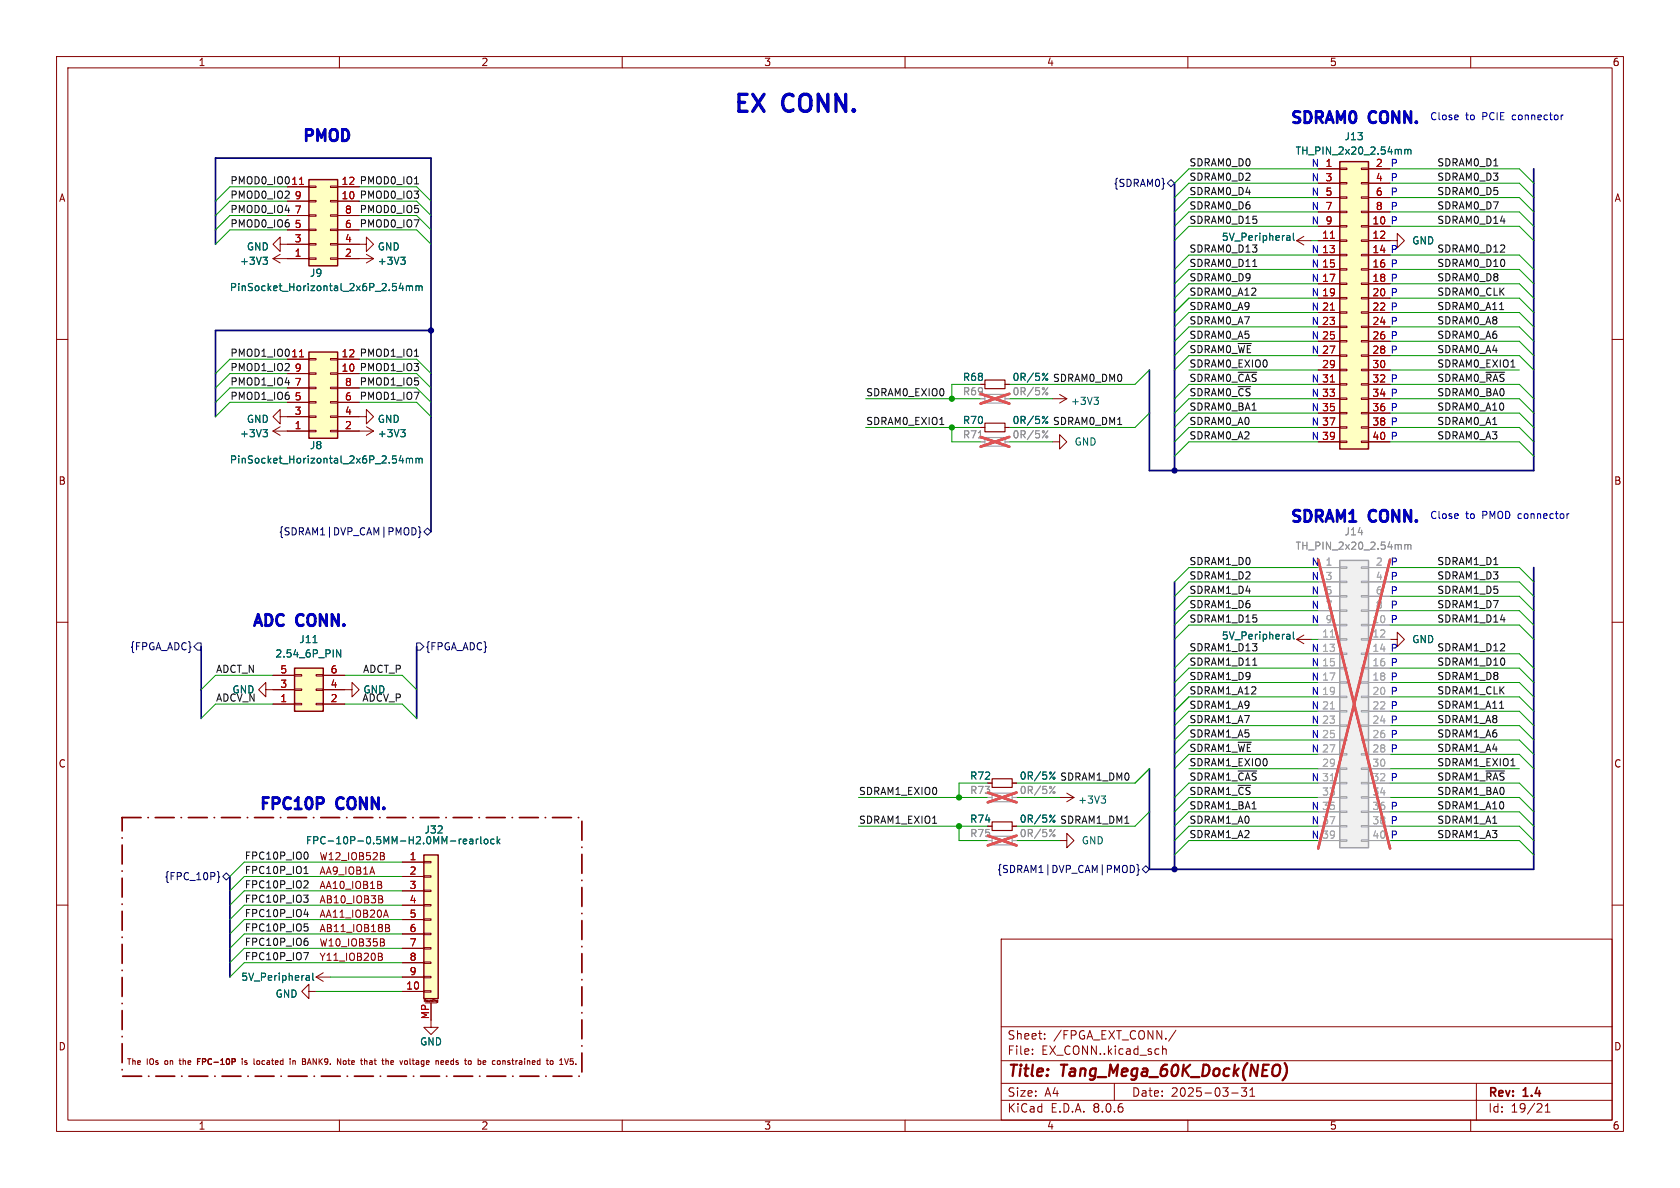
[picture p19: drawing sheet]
<svg xmlns="http://www.w3.org/2000/svg" width="297mm" height="210mm" viewBox="0 0 297 210" stroke-linecap="round" stroke-linejoin="round" font-family="sans-serif">
<defs><g id="words">
<g font-size="4.2" fill="#0000c2">
<text x="129.5" y="20.1">EX</text>
<text x="138.6" y="20.1">CONN.</text>
</g>
<g font-size="2.8" fill="#0000c2">
<text x="228" y="22">SDRAM0</text>
<text x="242.4" y="22">CONN.</text>
<text x="53.3" y="25.2">PMOD</text>
<text x="228" y="92.5">SDRAM1</text>
<text x="242.4" y="92.5">CONN.</text>
<text x="44.4" y="110.9">ADC</text>
<text x="52.8" y="110.9">CONN.</text>
<text x="45.7" y="143.3">FPC10P</text>
<text x="59.9" y="143.3">CONN.</text>
</g>
<g font-size="2.8" fill="#840000">
<text x="178" y="190.9">Title:</text>
<text x="187.7" y="190.9">Tang_Mega_60K_Dock(NEO)</text>
</g>
<g font-size="2.1" fill="#840000">
<text x="178" y="184">Sheet:</text>
<text x="186.2" y="184">/FPGA_EXT_CONN./</text>
<text x="178" y="186.7">File:</text>
<text x="184.1" y="186.7">EX_CONN..kicad_sch</text>
<text x="178" y="196.9">KiCad</text>
<text x="178" y="194.1">Size:</text>
<text x="184.7" y="194.1">A4</text>
<text x="185.7" y="196.9">E.D.A.</text>
<text x="193.3" y="196.9">8.0.6</text>
<text x="200" y="194.1">Date:</text>
<text x="207" y="194.1">2025-03-31</text>
<text x="263" y="194.3">Rev:</text>
<text x="263" y="196.9">Id:</text>
<text x="267.1" y="196.9">19/21</text>
<text x="269.4" y="194.3">1.4</text>
</g>
<g font-size="1.8" fill="#840000">
<text x="35" y="11.9">1</text>
<text x="85" y="11.9">2</text>
<text x="135" y="11.9">3</text>
<text x="185" y="11.9">4</text>
<text x="235" y="11.9">5</text>
<text x="285" y="11.9">6</text>
<text x="10.3" y="35.9">A</text>
<text x="285.3" y="35.9">A</text>
<text x="10.3" y="85.9">B</text>
<text x="285.3" y="85.9">B</text>
<text x="10.3" y="135.9">C</text>
<text x="285.3" y="135.9">C</text>
<text x="56.4" y="154.7">AA9_IOB1A</text>
<text x="56.4" y="152.2">W12_IOB52B</text>
<text x="56.4" y="157.2">AA10_IOB1B</text>
<text x="56.4" y="159.8">AB10_IOB3B</text>
<text x="56.4" y="164.9">AB11_IOB18B</text>
<text x="56.4" y="167.4">W10_IOB35B</text>
<text x="56.4" y="162.3">AA11_IOB20A</text>
<text x="56.4" y="169.9">Y11_IOB20B</text>
<text x="10.3" y="185.9">D</text>
<text x="285.3" y="185.9">D</text>
<text x="35" y="199.9">1</text>
<text x="85" y="199.9">2</text>
<text x="135" y="199.9">3</text>
<text x="185" y="199.9">4</text>
<text x="235" y="199.9">5</text>
<text x="285" y="199.9">6</text>
</g>
<g font-size="1.8" fill="#0000c2">
<text x="252.7" y="21.3">Close</text>
<text x="259.1" y="21.3">to</text>
<text x="262.1" y="21.3">PCIE</text>
<text x="267.6" y="21.3">connector</text>
<text x="231.8" y="29.6">N 1</text>
<text x="245.7" y="29.6">P</text>
<text x="231.8" y="32.1">N 3</text>
<text x="231.8" y="34.7">N 5</text>
<text x="245.7" y="34.7">P</text>
<text x="245.7" y="32.1">P</text>
<text x="231.8" y="37.2">N 7</text>
<text x="231.8" y="39.8">N 9</text>
<text x="245.7" y="37.2">P</text>
<text x="245.7" y="39.8">P</text>
<text x="231.8" y="44.8">N 13</text>
<text x="231.8" y="47.4">N 15</text>
<text x="245.7" y="47.4">P</text>
<text x="245.7" y="44.8">P</text>
<text x="231.8" y="52.5">N 19</text>
<text x="231.8" y="49.9">N 17</text>
<text x="245.7" y="52.5">P</text>
<text x="245.7" y="49.9">P</text>
<text x="231.8" y="57.5">N 23</text>
<text x="231.8" y="55">N 21</text>
<text x="245.7" y="55">P</text>
<text x="245.7" y="57.5">P</text>
<text x="231.8" y="62.6">N 27</text>
<text x="231.8" y="60.1">N 25</text>
<text x="245.7" y="62.6">P</text>
<text x="245.7" y="60.1">P</text>
<text x="231.8" y="67.7">N 31</text>
<text x="231.8" y="70.2">N 33</text>
<text x="245.7" y="70.2">P</text>
<text x="245.7" y="67.7">P</text>
<text x="231.8" y="77.9">N 39</text>
<text x="231.8" y="75.3">N 37</text>
<text x="231.8" y="72.8">N 35</text>
<text x="245.7" y="75.3">P</text>
<text x="245.7" y="77.9">P</text>
<text x="245.7" y="72.8">P</text>
<text x="252.7" y="91.8">Close</text>
<text x="259.1" y="91.8">to</text>
<text x="262.1" y="91.8">PMOD connector</text>
<text x="231.8" y="100.1">N 1</text>
<text x="245.7" y="100.1">P</text>
<text x="231.8" y="107.7">N 7</text>
<text x="231.8" y="102.6">N 3</text>
<text x="231.8" y="105.2">N 5</text>
<text x="245.7" y="107.7">P</text>
<text x="245.7" y="105.2">P</text>
<text x="245.7" y="102.6">P</text>
<text x="231.8" y="110.2">N 9</text>
<text x="245.7" y="110.2">P</text>
<text x="231.8" y="117.9">N 15</text>
<text x="231.8" y="115.3">N 13</text>
<text x="245.7" y="117.9">P</text>
<text x="245.7" y="115.3">P</text>
<text x="231.8" y="125.5">N 21</text>
<text x="231.8" y="120.4">N 17</text>
<text x="231.8" y="122.9">N 19</text>
<text x="245.7" y="125.5">P</text>
<text x="245.7" y="120.4">P</text>
<text x="245.7" y="122.9">P</text>
<text x="231.8" y="128">N 23</text>
<text x="231.8" y="130.6">N 25</text>
<text x="245.7" y="128">P</text>
<text x="245.7" y="130.6">P</text>
<text x="231.8" y="133.1">N 27</text>
<text x="245.7" y="133.1">P</text>
<text x="231.8" y="143.3">N 35</text>
<text x="231.8" y="138.2">N 31</text>
<text x="245.7" y="138.2">P</text>
<text x="245.7" y="143.3">P</text>
<text x="231.8" y="145.8">N 37</text>
<text x="231.8" y="148.3">N 39</text>
<text x="245.7" y="148.3">P</text>
<text x="245.7" y="145.8">P</text>
</g>
<g font-size="1.8" fill="#0f0f0f">
<text x="210.2" y="29.5">SDRAM0_D0</text>
<text x="254" y="29.5">SDRAM0_D1</text>
<text x="40.6" y="35.2">PMOD0_IO2</text>
<text x="40.6" y="32.7">PMOD0_IO0</text>
<text x="63.5" y="35.2">PMOD0_IO3</text>
<text x="63.5" y="32.7">PMOD0_IO1</text>
<text x="210.2" y="32">SDRAM0_D2</text>
<text x="210.2" y="34.6">SDRAM0_D4</text>
<text x="254" y="34.6">SDRAM0_D5</text>
<text x="254" y="32">SDRAM0_D3</text>
<text x="40.6" y="40.3">PMOD0_IO6</text>
<text x="40.6" y="37.8">PMOD0_IO4</text>
<text x="63.5" y="40.3">PMOD0_IO7</text>
<text x="63.5" y="37.8">PMOD0_IO5</text>
<text x="210.2" y="39.7">SDRAM0_D15</text>
<text x="210.2" y="37.1">SDRAM0_D6</text>
<text x="254" y="39.7">SDRAM0_D14</text>
<text x="254" y="37.1">SDRAM0_D7</text>
<text x="210.2" y="44.7">SDRAM0_D13</text>
<text x="210.2" y="47.3">SDRAM0_D11</text>
<text x="254" y="47.3">SDRAM0_D10</text>
<text x="254" y="44.7">SDRAM0_D12</text>
<text x="210.2" y="52.4">SDRAM0_A12</text>
<text x="210.2" y="49.8">SDRAM0_D9</text>
<text x="254" y="49.8">SDRAM0_D8</text>
<text x="254" y="52.4">SDRAM0_CLK</text>
<text x="210.2" y="60">SDRAM0_A5</text>
<text x="210.2" y="54.9">SDRAM0_A9</text>
<text x="210.2" y="57.4">SDRAM0_A7</text>
<text x="254" y="57.4">SDRAM0_A8</text>
<text x="254" y="54.9">SDRAM0_A11</text>
<text x="254" y="60">SDRAM0_A6</text>
<text x="40.6" y="63.2">PMOD1_IO0</text>
<text x="40.6" y="65.7">PMOD1_IO2</text>
<text x="63.5" y="65.7">PMOD1_IO3</text>
<text x="63.5" y="63.2">PMOD1_IO1</text>
<text x="210.2" y="62.5">SDRAM0_~{WE}</text>
<text x="210.2" y="65.1">SDRAM0_EXIO0</text>
<text x="254" y="62.5">SDRAM0_A4</text>
<text x="254" y="65.1">SDRAM0_EXIO1</text>
<text x="40.6" y="70.8">PMOD1_IO6</text>
<text x="40.6" y="68.2">PMOD1_IO4</text>
<text x="63.5" y="70.8">PMOD1_IO7</text>
<text x="63.5" y="68.2">PMOD1_IO5</text>
<text x="153" y="70.1">SDRAM0_EXIO0</text>
<text x="186.1" y="67.6">SDRAM0_DM0</text>
<text x="210.2" y="67.6">SDRAM0_~{CAS}</text>
<text x="210.2" y="70.1">SDRAM0_~{CS}</text>
<text x="254" y="67.6">SDRAM0_~{RAS}</text>
<text x="254" y="70.1">SDRAM0_BA0</text>
<text x="153" y="75.2">SDRAM0_EXIO1</text>
<text x="186.1" y="75.2">SDRAM0_DM1</text>
<text x="210.2" y="75.2">SDRAM0_A0</text>
<text x="210.2" y="77.8">SDRAM0_A2</text>
<text x="210.2" y="72.7">SDRAM0_BA1</text>
<text x="254" y="75.2">SDRAM0_A1</text>
<text x="254" y="77.8">SDRAM0_A3</text>
<text x="254" y="72.7">SDRAM0_A10</text>
<text x="210.2" y="100">SDRAM1_D0</text>
<text x="254" y="100">SDRAM1_D1</text>
<text x="210.2" y="107.6">SDRAM1_D6</text>
<text x="210.2" y="102.5">SDRAM1_D2</text>
<text x="210.2" y="105.1">SDRAM1_D4</text>
<text x="254" y="102.5">SDRAM1_D3</text>
<text x="254" y="107.6">SDRAM1_D7</text>
<text x="254" y="105.1">SDRAM1_D5</text>
<text x="210.2" y="110.1">SDRAM1_D15</text>
<text x="254" y="110.1">SDRAM1_D14</text>
<text x="38.1" y="119">ADCT_N</text>
<text x="64.1" y="119">ADCT_P</text>
<text x="210.2" y="117.8">SDRAM1_D11</text>
<text x="210.2" y="115.2">SDRAM1_D13</text>
<text x="254" y="117.8">SDRAM1_D10</text>
<text x="254" y="115.2">SDRAM1_D12</text>
<text x="38.1" y="124.1">ADCV_N</text>
<text x="64" y="124.1">ADCV_P</text>
<text x="210.2" y="125.4">SDRAM1_A9</text>
<text x="210.2" y="120.3">SDRAM1_D9</text>
<text x="210.2" y="122.8">SDRAM1_A12</text>
<text x="254" y="120.3">SDRAM1_D8</text>
<text x="254" y="122.8">SDRAM1_CLK</text>
<text x="254" y="125.4">SDRAM1_A11</text>
<text x="210.2" y="127.9">SDRAM1_A7</text>
<text x="210.2" y="130.5">SDRAM1_A5</text>
<text x="254" y="130.5">SDRAM1_A6</text>
<text x="254" y="127.9">SDRAM1_A8</text>
<text x="210.2" y="133">SDRAM1_~{WE}</text>
<text x="210.2" y="135.5">SDRAM1_EXIO0</text>
<text x="254" y="133">SDRAM1_A4</text>
<text x="254" y="135.5">SDRAM1_EXIO1</text>
<text x="151.8" y="140.6">SDRAM1_EXIO0</text>
<text x="187.3" y="138.1">SDRAM1_DM0</text>
<text x="210.2" y="143.2">SDRAM1_BA1</text>
<text x="210.2" y="140.6">SDRAM1_~{CS}</text>
<text x="210.2" y="138.1">SDRAM1_~{CAS}</text>
<text x="254" y="140.6">SDRAM1_BA0</text>
<text x="254" y="138.1">SDRAM1_~{RAS}</text>
<text x="254" y="143.2">SDRAM1_A10</text>
<text x="151.8" y="145.7">SDRAM1_EXIO1</text>
<text x="187.3" y="145.7">SDRAM1_DM1</text>
<text x="210.2" y="145.7">SDRAM1_A0</text>
<text x="210.2" y="148.2">SDRAM1_A2</text>
<text x="254" y="148.2">SDRAM1_A3</text>
<text x="254" y="145.7">SDRAM1_A1</text>
<text x="43.2" y="154.6">FPC10P_IO1</text>
<text x="43.2" y="152.1">FPC10P_IO0</text>
<text x="43.2" y="159.7">FPC10P_IO3</text>
<text x="43.2" y="157.1">FPC10P_IO2</text>
<text x="43.2" y="162.2">FPC10P_IO4</text>
<text x="43.2" y="167.3">FPC10P_IO6</text>
<text x="43.2" y="164.8">FPC10P_IO5</text>
<text x="43.2" y="169.8">FPC10P_IO7</text>
</g>
<g font-size="1.8" fill="#006464">
<text x="229" y="27.5">TH_PIN_2x20_2.54mm</text>
<text x="237.6" y="25">J13</text>
<text x="42.3" y="47">+3V3</text>
<text x="43.5" y="44.5">GND</text>
<text x="66.7" y="44.5">GND</text>
<text x="66.7" y="47">+3V3</text>
<text x="215.9" y="42.8">5V_Peripheral</text>
<text x="249.6" y="43.4">GND</text>
<text x="40.5" y="51.7">PinSocket_Horizontal_2x6P_2.54mm</text>
<text x="54.7" y="49.1">J9</text>
<text x="170.1" y="67.5">R68</text>
<text x="178.9" y="67.5">0R/5%</text>
<text x="189.2" y="71.8">+3V3</text>
<text x="42.3" y="77.5">+3V3</text>
<text x="43.5" y="75">GND</text>
<text x="66.7" y="75">GND</text>
<text x="66.7" y="77.5">+3V3</text>
<text x="170.1" y="75.2">R70</text>
<text x="178.9" y="75.2">0R/5%</text>
<text x="40.5" y="82.1">PinSocket_Horizontal_2x6P_2.54mm</text>
<text x="54.7" y="79.6">J8</text>
<text x="189.9" y="79">GND</text>
<text x="52.8" y="113.9">J11</text>
<text x="215.9" y="113.3">5V_Peripheral</text>
<text x="249.6" y="113.9">GND</text>
<text x="48.6" y="116.4">2.54_6P_PIN</text>
<text x="41" y="122.8">GND</text>
<text x="64.1" y="122.8">GND</text>
<text x="171.4" y="138">R72</text>
<text x="180.2" y="138">0R/5%</text>
<text x="190.5" y="142.3">+3V3</text>
<text x="54" y="149.5">FPC-10P-0.5MM-H2.0MM-rearlock</text>
<text x="74.9" y="147.5">J32</text>
<text x="171.4" y="145.6">R74</text>
<text x="180.2" y="145.6">0R/5%</text>
<text x="191.1" y="149.5">GND</text>
<text x="42.6" y="173.6">5V_Peripheral</text>
<text x="48.6" y="176.6">GND</text>
<text x="74.2" y="185">GND</text>
</g>
<g font-size="1.8" fill="#a90000">
<text x="234.2" y="29.6">1</text>
<text x="243.1" y="29.6">2</text>
<text x="51.4" y="32.8">11</text>
<text x="52" y="35.3">9</text>
<text x="60.3" y="35.3">10</text>
<text x="60.3" y="32.8">12</text>
<text x="234.2" y="32.1">3</text>
<text x="234.2" y="34.7">5</text>
<text x="243.1" y="32.1">4</text>
<text x="243.1" y="34.7">6</text>
<text x="52" y="40.4">5</text>
<text x="52" y="37.8">7</text>
<text x="60.9" y="40.4">6</text>
<text x="60.9" y="37.8">8</text>
<text x="234.2" y="37.2">7</text>
<text x="234.2" y="39.8">9</text>
<text x="242.5" y="39.8">10</text>
<text x="243.1" y="37.2">8</text>
<text x="52" y="45.5">1</text>
<text x="52" y="42.9">3</text>
<text x="60.9" y="45.5">2</text>
<text x="60.9" y="42.9">4</text>
<text x="233.6" y="42.3">11</text>
<text x="233.6" y="44.8">13</text>
<text x="233.6" y="47.4">15</text>
<text x="242.5" y="42.3">12</text>
<text x="242.5" y="44.8">14</text>
<text x="242.5" y="47.4">16</text>
<text x="233.6" y="49.9">17</text>
<text x="233.6" y="52.5">19</text>
<text x="242.5" y="49.9">18</text>
<text x="242.5" y="52.5">20</text>
<text x="233.6" y="55">21</text>
<text x="233.6" y="57.5">23</text>
<text x="242.5" y="55">22</text>
<text x="242.5" y="57.5">24</text>
<text x="51.4" y="63.2">11</text>
<text x="52" y="65.8">9</text>
<text x="60.3" y="65.8">10</text>
<text x="60.3" y="63.2">12</text>
<text x="233.6" y="65.2">29</text>
<text x="233.6" y="60.1">25</text>
<text x="233.6" y="62.6">27</text>
<text x="242.5" y="60.1">26</text>
<text x="242.5" y="62.6">28</text>
<text x="242.5" y="65.2">30</text>
<text x="52" y="70.9">5</text>
<text x="52" y="68.3">7</text>
<text x="60.9" y="70.9">6</text>
<text x="60.9" y="68.3">8</text>
<text x="233.6" y="67.7">31</text>
<text x="233.6" y="70.2">33</text>
<text x="242.5" y="67.7">32</text>
<text x="242.5" y="70.2">34</text>
<text x="52" y="75.9">1</text>
<text x="52" y="73.4">3</text>
<text x="60.9" y="75.9">2</text>
<text x="60.9" y="73.4">4</text>
<text x="233.6" y="72.8">35</text>
<text x="233.6" y="75.3">37</text>
<text x="233.6" y="77.9">39</text>
<text x="242.5" y="72.8">36</text>
<text x="242.5" y="75.3">38</text>
<text x="242.5" y="77.9">40</text>
<text x="49.5" y="119.1">5</text>
<text x="58.3" y="119.1">6</text>
<text x="49.5" y="124.2">1</text>
<text x="49.5" y="121.7">3</text>
<text x="58.3" y="124.2">2</text>
<text x="58.3" y="121.7">4</text>
<text x="72.3" y="152.1">1</text>
<text x="72.3" y="154.7">2</text>
<text x="72.3" y="157.2">3</text>
<text x="72.3" y="159.8">4</text>
<text x="72.3" y="162.3">5</text>
<text x="72.3" y="164.8">6</text>
<text x="72.3" y="167.4">7</text>
<text x="72.3" y="169.9">8</text>
<text x="72.3" y="172.5">9</text>
<text x="71.7" y="175">10</text>
<text x="75.9" y="180.3" transform="rotate(-90 75.9 180.3)">MP</text>
</g>
<g font-size="1.8" fill="#000084">
<text x="196.8" y="33.2">{SDRAM0}</text>
<text x="49.2" y="94.8">{SDRAM1|DVP_CAM|PMOD}</text>
<text x="22.9" y="115.2">{FPGA_ADC}</text>
<text x="75.1" y="115.2">{FPGA_ADC}</text>
<text x="29" y="155.8">{FPC_10P}</text>
<text x="176.2" y="154.5">{SDRAM1|DVP_CAM|PMOD}</text>
</g>
<g font-size="1.8" fill="#989898">
<text x="170.1" y="70.1">R69</text>
<text x="178.9" y="70.1">0R/5%</text>
<text x="170.1" y="77.7">R71</text>
<text x="178.9" y="77.7">0R/5%</text>
<text x="237.6" y="94.8">J14</text>
<text x="229" y="97.4">TH_PIN_2x20_2.54mm</text>
<text x="171.4" y="140.6">R73</text>
<text x="180.2" y="140.6">0R/5%</text>
<text x="171.4" y="148.2">R75</text>
<text x="180.2" y="148.2">0R/5%</text>
</g>
<g font-size="1.8" fill="#aaa">
<text x="234.2" y="100.1">1</text>
<text x="243.1" y="100.1">2</text>
<text x="234.2" y="102.6">3</text>
<text x="234.2" y="105.2">5</text>
<text x="234.2" y="107.7">7</text>
<text x="243.1" y="102.6">4</text>
<text x="243.1" y="105.2">6</text>
<text x="243.1" y="107.7">8</text>
<text x="233.6" y="112.8">11</text>
<text x="234.2" y="110.2">9</text>
<text x="242.5" y="110.2">10</text>
<text x="242.5" y="112.8">12</text>
<text x="233.6" y="115.3">13</text>
<text x="233.6" y="117.9">15</text>
<text x="242.5" y="115.3">14</text>
<text x="242.5" y="117.9">16</text>
<text x="233.6" y="120.4">17</text>
<text x="233.6" y="122.9">19</text>
<text x="233.6" y="125.5">21</text>
<text x="242.5" y="120.4">18</text>
<text x="242.5" y="122.9">20</text>
<text x="242.5" y="125.5">22</text>
<text x="233.6" y="128">23</text>
<text x="233.6" y="130.6">25</text>
<text x="242.5" y="128">24</text>
<text x="242.5" y="130.6">26</text>
<text x="233.6" y="135.6">29</text>
<text x="233.6" y="133.1">27</text>
<text x="242.5" y="133.1">28</text>
<text x="242.5" y="135.6">30</text>
<text x="233.6" y="140.7">33</text>
<text x="233.6" y="138.2">31</text>
<text x="233.6" y="143.3">35</text>
<text x="242.5" y="138.2">32</text>
<text x="242.5" y="140.7">34</text>
<text x="242.5" y="143.3">36</text>
<text x="233.6" y="145.8">37</text>
<text x="233.6" y="148.3">39</text>
<text x="242.5" y="145.8">38</text>
<text x="242.5" y="148.3">40</text>
</g>
<g font-size="1.4" fill="#840000">
<text x="22.4" y="188.4">The</text>
<text x="25.9" y="188.4">IOs</text>
<text x="29.3" y="188.4">on</text>
<text x="32.2" y="188.4">the FPC-10P</text>
<text x="43.7" y="188.4">is</text>
<text x="46.1" y="188.4">located</text>
<text x="52.7" y="188.4">in</text>
<text x="55.2" y="188.4">BANK9.</text>
<text x="61.6" y="188.4">Note</text>
<text x="66.1" y="188.4">that</text>
<text x="70.1" y="188.4">the</text>
<text x="73.5" y="188.4">voltage</text>
<text x="80" y="188.4">needs</text>
<text x="85.5" y="188.4">to</text>
<text x="88" y="188.4">be</text>
<text x="90.8" y="188.4">constrained</text>
<text x="100.7" y="188.4">to</text>
</g>
<text font-size=".5" fill="#840000" x="74.7" y="177.3">Mounting</text>
</g></defs>
<g fill="none" stroke="#840000" stroke-width=".18">
<path d="M10 10h277v190h-277zM12 12h273v186h-273zM60 10v2M110 10v2M160 10v2M210 10v2M260 10v2M10 60h2M48.3 45.7h2.5M48.3 45.7l1.2 .8M49.5 45l-1.2 .7M63.5 43.2h1.3v1.3l1.2-1.3-1.2-1.3v1.3"/>
<path d="M285 60h2M10 110h2M245.7 113h1.3v1.3l1.3-1.3-1.3-1.2v1.2M285 110h2M10 160h2M285 160h2M177 166h108v32h-108zM60 198v2M110 198v2M160 198v2M177 194.5h108M177 191.5h108"/>
<path d="M177 187.5h108M177 181.5h108M182.5 186.3v.1M182.5 185.5v.1M184.7 183.6v.1M184.7 182.8v.1M197 191.5v3M205.5 184.9v1.5M205.5 185.5l.2-.1 .4 .1 .1 .9M207.9 182.1l-1.3 2M210 198v2M217.7 193.2h1.2"/>
<path d="M220.4 192.3l-.5 .6 .4 .1v.7l-.2 .1h-.4l-.2-.1M221 193.8h.8M221 192.7l.4-.4v1.5M260 198v2M261 191.5v6.5M273.2 196.6h.8M273.2 195.5l.4-.4v1.5"/>
</g>
<path d="M227.1 187.9a2.33 2.33 0 0 1-.3 3" fill="none" stroke="#840000" stroke-width=".4"/>
<path d="M46.5 45.5h.8l-.5 .4M47 45.9l.3 .3v.3l-.3 .2" fill="none" stroke="#006464" stroke-width=".18"/>
<path d="M236.9 99.1h5v50.8h-5z" fill="#f0f0f0"/>
<g fill="none" stroke="#a1a1a1" stroke-width=".18">
<path d="M233 100.3h3.9M233 110.5h3.9M233 113h3.9M233 115.6h3.9M233 118.1h3.9M233 102.9h3.9M233 105.4h3.9M233 108h3.9M236.9 118h1.2v.2h-1.2zM236.9 115.4h1.2v.3h-1.2zM236.9 112.9h1.2v.3h-1.2zM236.9 110.4h1.2v.2h-1.2z"/>
<path d="M236.9 107.8h1.2v.3h-1.2zM236.9 105.3h1.2v.2h-1.2zM236.9 102.7h1.2v.3h-1.2zM236.9 100.2h1.2v.3h-1.2zM240.7 118h1.2v.2h-1.2zM240.7 115.4h1.2v.3h-1.2zM240.7 112.9h1.2v.3h-1.2zM240.7 110.4h1.2v.2h-1.2zM240.7 107.8h1.2v.3h-1.2zM240.7 105.3h1.2v.2h-1.2zM240.7 102.7h1.2v.3h-1.2zM240.7 100.2h1.2v.3h-1.2z"/>
<path d="M241.9 100.3h3.8M241.9 110.5h3.8M241.9 113h3.8M241.9 115.6h3.8M241.9 118.1h3.8M241.9 102.9h3.8M241.9 105.4h3.8M241.9 108h3.8M233 120.7h3.9M233 123.2h3.9M233 125.7h3.9M233 128.3h3.9"/>
<path d="M233 130.8h3.9M233 133.4h3.9M233 135.9h3.9M233 138.4h3.9M236.9 138.3h1.2v.3h-1.2zM236.9 135.8h1.2v.2h-1.2zM236.9 133.2h1.2v.3h-1.2zM236.9 130.7h1.2v.2h-1.2zM236.9 128.1h1.2v.3h-1.2zM236.9 125.6h1.2v.3h-1.2zM236.9 123.1h1.2v.2h-1.2zM236.9 120.5h1.2v.3h-1.2z"/>
<path d="M240.7 138.3h1.2v.3h-1.2zM240.7 135.8h1.2v.2h-1.2zM240.7 133.2h1.2v.3h-1.2zM240.7 130.7h1.2v.2h-1.2zM240.7 128.1h1.2v.3h-1.2zM240.7 125.6h1.2v.3h-1.2zM240.7 123.1h1.2v.2h-1.2zM240.7 120.5h1.2v.3h-1.2zM241.9 120.7h3.8M241.9 123.2h3.8M241.9 125.7h3.8M241.9 128.3h3.8"/>
<path d="M241.9 130.8h3.8M241.9 133.4h3.8M241.9 135.9h3.8M241.9 138.4h3.8M233 141h3.9M233 143.5h3.9M233 146.1h3.9M233 148.6h3.9M236.9 148.5h1.2v.2h-1.2zM236.9 145.9h1.2v.3h-1.2zM236.9 143.4h1.2v.2h-1.2zM236.9 140.8h1.2v.3h-1.2z"/>
<path d="M240.7 148.5h1.2v.2h-1.2zM240.7 145.9h1.2v.3h-1.2zM240.7 143.4h1.2v.2h-1.2zM240.7 140.8h1.2v.3h-1.2zM241.9 141h3.8M241.9 143.5h3.8M241.9 146.1h3.8M241.9 148.6h3.8"/>
</g>
<path d="M236.9 99.1h5v50.8h-5z" fill="none" stroke="#a1a1a1" stroke-width=".25"/>
<path d="M235.2 112.6h.7M235.2 125.3h.7M235.2 138h.7" fill="none" stroke="#aaa" stroke-width=".18"/>
<path d="M248.3 96.3v.8M248.3 96.4l.4-.1 .2 .1M248.9 96.4l.2-.1h.3v.8M248.9 96.4v.7" fill="none" stroke="#989898" stroke-width=".18"/>
<path d="M233 98.9l12.7 51.1M245.7 98.9l-12.7 51.1" fill="none" stroke="#e65255" stroke-width=".46"/>
<path d="M49.5 43.2v1.3l-1.2-1.3 1.2-1.3v1.3h1.3" fill="none" stroke="#840000" stroke-width=".18"/>
<path d="M54.6 31.8h5.1v15.2h-5.1z" fill="#ffffc2"/>
<g fill="none" stroke="#840000" stroke-width=".18">
<path d="M50.8 35.6h3.8M50.8 33h3.8M50.8 38.1h3.8M54.6 32.9h1.3v.2h-1.3zM54.6 35.4h1.3v.3h-1.3zM54.6 38h1.3v.2h-1.3zM58.4 32.9h1.3v.2h-1.3zM58.4 35.4h1.3v.3h-1.3zM58.4 38h1.3v.2h-1.3zM59.7 35.6h3.8M59.7 33h3.8M59.7 38.1h3.8"/>
<path d="M50.8 45.7h3.8M50.8 43.2h3.8M50.8 40.6h3.8M54.6 40.5h1.3v.3h-1.3zM54.6 43.1h1.3v.2h-1.3zM54.6 45.6h1.3v.2h-1.3zM58.4 40.5h1.3v.3h-1.3zM58.4 43.1h1.3v.2h-1.3zM58.4 45.6h1.3v.2h-1.3zM59.7 45.7h3.8M59.7 43.2h3.8M59.7 40.6h3.8"/>
</g>
<path d="M54.6 31.8h5.1v15.2h-5.1z" fill="none" stroke="#840000" stroke-width=".25"/>
<path d="M52.9 32.6h.8" fill="none" stroke="#a90000" stroke-width=".18"/>
<path d="M70.9 50l-.3 1h.8M71.2 50.5v.9M71.8 50.5v.9M71.8 50.7l.4-.2 .2 .2M72.4 50.7l.2-.2 .3 .1v.8M72.4 50.7v.7M73.5 50.7l.4-.2 .2 .2M73.5 50.5v.9M74.1 50.7l.2-.2 .3 .1v.8M74.1 50.7v.7" fill="none" stroke="#006464" stroke-width=".18"/>
<path d="M174.1 69.7h3.6v1.5h-3.6z" fill="none" stroke="#a1a1a1" stroke-width=".2"/>
<path d="M173.4 70.5h.7M177.7 70.5h.7" fill="none" stroke="#a1a1a1" stroke-width=".18"/>
<g fill="none" stroke="#989898" stroke-width=".18">
<path d="M185.2 68.5l-.9 1.3"/>
<circle cx="185.1" cy="69.6" r=".18"/>
</g>
<path d="M173.4 69.6l5 1.7M178.4 69.6l-5 1.7" fill="none" stroke="#e65255" stroke-width=".46"/>
<path d="M52.1 118.1h5v7.6h-5z" fill="#ffffc2"/>
<path d="M48.3 119.4h3.8M52.1 119.3h1.2v.2h-1.2zM55.9 119.3h1.2v.2h-1.2zM57.1 119.4h3.9M48.3 124.5h3.8M48.3 121.9h3.8M52.1 121.8h1.2v.2h-1.2zM52.1 124.3h1.2v.3h-1.2zM55.9 121.8h1.2v.2h-1.2zM55.9 124.3h1.2v.3h-1.2zM57.1 124.5h3.9M57.1 121.9h3.9" fill="none" stroke="#840000" stroke-width=".18"/>
<path d="M52.1 118.1h5v7.6h-5z" fill="none" stroke="#840000" stroke-width=".25"/>
<path d="M55.3 113.6h.8M59.5 114.9l.7 1.2v-1.2" fill="none" stroke="#006464" stroke-width=".18"/>
<path d="M74.9 151.1h2.6v25.4h-2.6z" fill="#ffffc2"/>
<g fill="none" stroke="#840000" stroke-width=".18">
<path d="M63.5 45.7h2.5M64.8 45l1.2 .7M66 45.7l-1.2 .8M245.7 42.5h1.3v1.3l1.3-1.3-1.3-1.2v1.2M173.4 75.6h.7M173.4 67.9h.7M177.7 75.6h.7M177.7 67.9h.7M186.1 78.1h1.2v1.3l1.3-1.3-1.3-1.3v1.3M186.1 70.5h2.5M187.3 69.7l1.3 .8M188.6 70.5l-1.3 .7"/>
<path d="M229.2 113l1.3 .8M229.2 113h2.6M230.5 112.3l-1.3 .7M47 121.9v-1.2l-1.3 1.2 1.3 1.3v-1.3h1.3M61 121.9h1.2v1.3l1.3-1.3-1.3-1.2v1.2M71.1 152.4h3.8M71.1 154.9h3.8M71.1 157.5h3.8M74.9 159.9h1.3v.2h-1.3zM74.9 157.4h1.3v.2h-1.3zM74.9 154.8h1.3v.3h-1.3zM74.9 152.3h1.3v.2h-1.3z"/>
<path d="M54.6 175.3v1.2l-1.3-1.2 1.3-1.3v1.3h1.3M55.9 172.7h2.5M55.9 172.7l1.2 .8M57.1 172l-1.2 .7M71.1 175.3h3.8M71.1 160h3.8M71.1 162.6h3.8M71.1 165.1h3.8M71.1 167.6h3.8M71.1 170.2h3.8M71.1 172.7h3.8M74.9 175.1h1.3v.3h-1.3z"/>
<path d="M74.9 172.6h1.3v.2h-1.3zM74.9 170.1h1.3v.2h-1.3zM74.9 167.5h1.3v.3h-1.3zM74.9 165h1.3v.2h-1.3zM74.9 162.4h1.3v.3h-1.3zM75 177.1v-.4l.1 .3 .2-.3v.4M75.2 177.3h2M76.2 177.3v4.3h-1.3l1.3 1.3 1.3-1.3h-1.3M76.5 176.7v.3M76.7 176.7h.1M77.4 177.1l-.2-.1v-.2h.2v.3l-.2 .1"/>
</g>
<path d="M74.9 151.1h2.6v25.4h-2.6z" fill="none" stroke="#840000" stroke-width=".25"/>
<g fill="none" stroke="#006464" stroke-width=".18">
<path d="M70.8 45.5h.8l-.4 .4M71.4 45.9l.2 .3v.3l-.2 .2M185.2 73.6l-.9 1.3M185.2 66l-.9 1.3M193.4 70.2h.8l-.4 .5M193.9 70.7l.3 .3v.3l-.3 .2M227.5 112.2h.5v.8M227.5 112.9h.5M228 112.4l-.5 .2M228.7 111.7v1.1l.1 .2M82 149.1h.4M82 148.4l.3-.1 .2 .3-.6 .1"/>
<path d="M83.1 148.4h.4l.1 .8M83.6 148.6l-.4 .1-.2 .2 .2 .3 .4-.1M84.2 148.3v.9M84.6 148.3l-.4 .3M85 147.9v1.1l.2 .2M85.7 148.4l.1-.1 .4 .1 .1 .5-.2 .2-.3 .1-.1-.2zM87.3 148.4l-.3-.1-.3 .3 .2 .5h.4M87.9 147.9v1.3M88 148.7l.4 .5M88.4 148.3l-.5 .5M54.1 172.5h.5l.1 .8M54.1 173.2h.6"/>
<path d="M54.7 172.8l-.6 .1M55.3 172v1.1l.2 .2"/>
<circle cx="185.1" cy="67.1" r=".18"/>
<circle cx="185.1" cy="74.7" r=".18"/>
</g>
<path d="M174.1 74.8h3.6v1.5h-3.6zM174.1 67.2h3.6v1.5h-3.6z" fill="none" stroke="#840000" stroke-width=".2"/>
<path d="M174.1 77.3h3.6v1.6h-3.6z" fill="none" stroke="#a1a1a1" stroke-width=".2"/>
<path d="M173.4 78.1h.7M177.7 78.1h.7" fill="none" stroke="#a1a1a1" stroke-width=".18"/>
<g fill="none" stroke="#989898" stroke-width=".18">
<path d="M173 77.4h.7M185.2 76.1l-.9 1.3"/>
<circle cx="185.1" cy="77.2" r=".18"/>
</g>
<path d="M173.4 77.2l5 1.8M178.4 77.2l-5 1.8" fill="none" stroke="#e65255" stroke-width=".46"/>
<path d="M54.6 62.2h5.1v15.3h-5.1z" fill="#ffffc2"/>
<g fill="none" stroke="#840000" stroke-width=".18">
<path d="M229.2 42.5l1.3 .8M229.2 42.5h2.6M230.5 41.8l-1.3 .7M48.3 76.2h6.3M48.3 76.2l1.2 .8M49.5 73.7v1.2l-1.2-1.2 1.2-1.3v1.3h5.1M49.5 75.4l-1.2 .8M50.8 66h3.8M50.8 63.5h3.8M50.8 71.1h3.8M50.8 68.6h3.8M54.6 63.4h1.3v.2h-1.3z"/>
<path d="M54.6 65.9h1.3v.3h-1.3zM54.6 68.5h1.3v.2h-1.3zM54.6 71h1.3v.2h-1.3zM54.6 73.5h1.3v.3h-1.3zM54.6 76.1h1.3v.2h-1.3zM58.4 63.4h1.3v.2h-1.3zM58.4 65.9h1.3v.3h-1.3zM58.4 68.5h1.3v.2h-1.3zM58.4 71h1.3v.2h-1.3zM58.4 73.5h1.3v.3h-1.3zM58.4 76.1h1.3v.2h-1.3zM59.7 73.7h5.1v1.2l1.2-1.2-1.2-1.3v1.3"/>
<path d="M59.7 76.2h6.3M59.7 66h3.8M59.7 63.5h3.8M59.7 71.1h3.8M59.7 68.6h3.8M64.8 75.4l1.2 .8M66 76.2l-1.2 .8M174.6 138.4h.8M178.9 138.4h.8M174.6 146.1h.8M178.9 146.1h.8M187.3 148.6h1.3v1.3l1.3-1.3-1.3-1.3v1.3"/>
<path d="M187.3 141h2.6M188.6 140.2l1.3 .8M189.9 141l-1.3 .7"/>
</g>
<path d="M54.6 62.2h5.1v15.3h-5.1z" fill="none" stroke="#840000" stroke-width=".25"/>
<path d="M52.9 63.1h.8" fill="none" stroke="#a90000" stroke-width=".18"/>
<g fill="none" stroke="#006464" stroke-width=".18">
<path d="M227.5 41.7h.5v.8M227.5 42.4h.5M228 41.9l-.5 .2M228.7 41.2v1.1l.1 .2M46.5 75.9h.8l-.5 .5M47 76.4l.3 .3v.3l-.3 .2M70.8 75.9h.8l-.4 .5M71.4 76.4l.2 .3v.3l-.2 .2M70.9 80.5l-.3 .9h.8M71.2 81v.9M71.8 81v.9M71.8 81.1l.4-.1 .2 .2"/>
<path d="M72.4 81.2l.2-.2 .3 .1v.8M72.4 81.2v.7M73.5 81.1l.4-.1 .2 .2M73.5 81v.9M74.1 81.2l.2-.2 .3 .1v.8M74.1 81.2v.7M186.5 136.5l-1 1.2M186.5 144.1l-1 1.3M194.7 140.7h.7l-.4 .5M195.2 141.2l.2 .2v.3l-.2 .3"/>
<circle cx="186.3" cy="137.6" r=".18"/>
<circle cx="186.3" cy="145.2" r=".18"/>
</g>
<path d="M175.4 147.8h3.5v1.6h-3.5zM175.4 140.2h3.5v1.5h-3.5z" fill="none" stroke="#a1a1a1" stroke-width=".2"/>
<path d="M174.6 148.6h.8M174.6 141h.8M178.9 148.6h.8M178.9 141h.8" fill="none" stroke="#a1a1a1" stroke-width=".18"/>
<g fill="none" stroke="#989898" stroke-width=".18">
<path d="M186.5 139l-1 1.3M186.5 146.6l-1 1.3"/>
<circle cx="186.3" cy="147.7" r=".18"/>
<circle cx="186.3" cy="140.1" r=".18"/>
</g>
<path d="M174.6 147.7l5.1 1.8M174.6 140.1l5.1 1.7M179.7 147.7l-5.1 1.8M179.7 140.1l-5.1 1.7" fill="none" stroke="#e65255" stroke-width=".46"/>
<path d="M175.4 137.7h3.5v1.5h-3.5zM175.4 145.3h3.5v1.5h-3.5z" fill="none" stroke="#840000" stroke-width=".2"/>
<path d="M236.9 28.6h5v50.8h-5z" fill="#ffffc2"/>
<g fill="none" stroke="#840000" stroke-width=".18">
<path d="M50.8 35.6h3.8M50.8 33h3.8M50.8 38.1h3.8M59.7 35.6h3.8M59.7 33h3.8M59.7 38.1h3.8M233 29.8h3.9M233 32.4h3.9M233 34.9h3.9M233 37.5h3.9M236.9 39.9h1.2v.2h-1.2zM236.9 37.3h1.2v.3h-1.2z"/>
<path d="M236.9 34.8h1.2v.3h-1.2zM236.9 32.3h1.2v.2h-1.2zM236.9 29.7h1.2v.3h-1.2zM240.7 39.9h1.2v.2h-1.2zM240.7 37.3h1.2v.3h-1.2zM240.7 34.8h1.2v.3h-1.2zM240.7 32.3h1.2v.2h-1.2zM240.7 29.7h1.2v.3h-1.2zM241.9 29.8h3.8M241.9 32.4h3.8M241.9 34.9h3.8M241.9 37.5h3.8"/>
<path d="M50.8 45.7h3.8M50.8 43.2h3.8M50.8 40.6h3.8M59.7 45.7h3.8M59.7 43.2h3.8M59.7 40.6h3.8M233 40h3.9M233 42.5h3.9M233 45.1h3.9M233 47.6h3.9M233 50.2h3.9M233 52.7h3.9"/>
<path d="M233 55.2h3.9M233 57.8h3.9M236.9 57.7h1.2v.2h-1.2zM236.9 55.1h1.2v.3h-1.2zM236.9 52.6h1.2v.2h-1.2zM236.9 50h1.2v.3h-1.2zM236.9 47.5h1.2v.3h-1.2zM236.9 45h1.2v.2h-1.2zM236.9 42.4h1.2v.3h-1.2zM240.7 57.7h1.2v.2h-1.2zM240.7 55.1h1.2v.3h-1.2zM240.7 52.6h1.2v.2h-1.2z"/>
<path d="M240.7 50h1.2v.3h-1.2zM240.7 47.5h1.2v.3h-1.2zM240.7 45h1.2v.2h-1.2zM240.7 42.4h1.2v.3h-1.2zM241.9 40h3.8M241.9 42.5h3.8M241.9 45.1h3.8M241.9 47.6h3.8M241.9 50.2h3.8M241.9 52.7h3.8M241.9 55.2h3.8M241.9 57.8h3.8"/>
<path d="M50.8 76.2h3.8M50.8 66h3.8M50.8 63.5h3.8M50.8 73.7h3.8M50.8 71.1h3.8M50.8 68.6h3.8M59.7 76.2h3.8M59.7 66h3.8M59.7 63.5h3.8M59.7 73.7h3.8M59.7 71.1h3.8M59.7 68.6h3.8"/>
<path d="M173.4 67.9h.7M173.4 75.6h.7M177.7 67.9h.7M177.7 75.6h.7M233 60.3h3.9M233 62.9h3.9M233 65.4h3.9M233 67.9h3.9M233 70.5h3.9M233 73h3.9M233 75.6h3.9M233 78.1h3.9"/>
<path d="M236.9 78h1.2v.2h-1.2zM236.9 75.4h1.2v.3h-1.2zM236.9 72.9h1.2v.3h-1.2zM236.9 70.4h1.2v.2h-1.2zM236.9 67.8h1.2v.3h-1.2zM236.9 65.3h1.2v.2h-1.2zM236.9 62.7h1.2v.3h-1.2zM236.9 60.2h1.2v.3h-1.2zM240.7 78h1.2v.2h-1.2zM240.7 75.4h1.2v.3h-1.2zM240.7 72.9h1.2v.3h-1.2zM240.7 70.4h1.2v.2h-1.2z"/>
<path d="M240.7 67.8h1.2v.3h-1.2zM240.7 65.3h1.2v.2h-1.2zM240.7 62.7h1.2v.3h-1.2zM240.7 60.2h1.2v.3h-1.2zM241.9 60.3h3.8M241.9 62.9h3.8M241.9 65.4h3.8M241.9 67.9h3.8M241.9 70.5h3.8M241.9 73h3.8M241.9 75.6h3.8M241.9 78.1h3.8"/>
<path d="M48.3 119.4h3.8M57.1 119.4h3.9M48.3 124.5h3.8M48.3 121.9h3.8M57.1 124.5h3.9M57.1 121.9h3.9M174.6 138.4h.8M178.9 138.4h.8M67.4 158.3l.2 .3-.2 .3 .3 .3-.1 .3-.2 .1M67.4 156.5v.4M67.7 150.7l.2 .3-.2 .3 .3 .3-.1 .3-.2 .1M71.1 152.4h3.8"/>
<path d="M71.1 154.9h3.8M71.1 157.5h3.8M174.6 146.1h.8M178.9 146.1h.8M66.9 168.5l.6 .1 .1 .3-.3 .2M66.9 169.1h.4M67.3 169.1l.3 .2v.3l-.7 .2M67.7 166l.2 .2-.2 .4 .3 .2-.1 .3-.2 .1M67.9 161.8h.6M68.2 163.4l.6 .1v.3l-.2 .2M68.2 164h.4M68.2 160.9l.4 1.2"/>
<path d="M68.6 164l.3 .3-.1 .3-.6 .1M71.1 175.3h3.8M71.1 160h3.8M71.1 162.6h3.8M71.1 165.1h3.8M71.1 167.6h3.8M71.1 170.2h3.8M71.1 172.7h3.8M76.2 177.3v3M31.6 187.5h.4M41 187.7l.5-.1 .1-.3-.6-.1v1M42.8 187.2v.1"/>
<path d="M42.8 187.5v.7M43.3 188.1l.1 .1M43.4 187.5l-.1 .1 .1 .2M45.7 187.5l-.3 .2v.4l.3 .1M51.3 187.2v.1M51.3 187.5v.7M51.8 187.6l.4-.1v.7M51.8 187.5v.7M54.3 188.2l.4-1 .3 1M54.4 187.9h.5M60.7 187.6l.2-.1 .3 .1-.1 .5h-.4zM65.7 187.5h-.3"/>
<path d="M65.7 187.8l-.4 .1 .1 .2 .3 .1M69.1 187.8l.5-.1-.1-.2h-.3l-.1 .1v.5h.4M72.5 188l.1 .2M72.9 187.5h.4M78.8 187.8l.5-.1v-.2h-.3l-.2 .1 .1 .5h.4M84.5 187.5h.3l.2 .2M84.5 187.2v1M85 188l-.2 .2-.3-.1M87.1 188.1h.4M87.5 187.5l-.4 .1M89.9 187.5h.2M89.9 187.8l.2 .1 .1 .1-.4 .2"/>
<path d="M98.9 188.2h.6M98.9 187.4l.3-.2v1M99.8 187.2l.4 1 .3-1"/>
</g>
<path d="M236.9 28.6h5v50.8h-5z" fill="none" stroke="#840000" stroke-width=".25"/>
<path d="M52.9 32.6h.8M235.2 42.1h.7M235.2 54.8h.7M52.9 63.1h.8M235.2 67.5h.7" fill="none" stroke="#a90000" stroke-width=".18"/>
<g fill="none" stroke="#006464" stroke-width=".18">
<path d="M248.3 26.4v.8M248.3 26.5l.4-.1 .2 .2M248.9 26.6l.2-.2 .3 .1v.7M248.9 26.6v.6M46.5 45.5h.8l-.5 .4M47 45.9l.3 .3v.3l-.3 .2M70.8 45.5h.8l-.4 .4M70.9 50l-.3 1h.8M71.2 50.5v.9M71.4 45.9l.2 .3v.3l-.2 .2M71.8 50.5v.9M71.8 50.7l.4-.2 .2 .2"/>
<path d="M72.4 50.7v.7M72.4 50.7l.2-.2 .3 .1v.8M73.5 50.5v.9M73.5 50.7l.4-.2 .2 .2M74.1 50.7v.7M74.1 50.7l.2-.2 .3 .1v.8M227.5 41.7h.5v.8M227.5 42.4h.5M228 41.9l-.5 .2M228.7 41.2v1.1l.1 .2M46.5 75.9h.8l-.5 .5M47 76.4l.3 .3v.3l-.3 .2"/>
<path d="M70.8 75.9h.8l-.4 .5M71.4 76.4l.2 .3v.3l-.2 .2M185.2 73.6l-.9 1.3M185.2 66l-.9 1.3M70.9 80.5l-.3 .9h.8M71.2 81v.9M71.8 81v.9M71.8 81.1l.4-.1 .2 .2M72.4 81.2l.2-.2 .3 .1v.8M72.4 81.2v.7M73.5 81.1l.4-.1 .2 .2M73.5 81v.9"/>
<path d="M74.1 81.2l.2-.2 .3 .1v.8M74.1 81.2v.7M55.3 113.6h.8M59.5 114.9l.7 1.2v-1.2M227.5 112.2h.5v.8M227.5 112.9h.5M228 112.4l-.5 .2M228.7 111.7v1.1l.1 .2M186.5 136.5l-1 1.2M82 149.1h.4M82 148.4l.3-.1 .2 .3-.6 .1M83.1 148.4h.4l.1 .8"/>
<path d="M83.6 148.6l-.4 .1-.2 .2 .2 .3 .4-.1M84.2 148.3v.9M84.6 148.3l-.4 .3M85 147.9v1.1l.2 .2M85.7 148.4l.1-.1 .4 .1 .1 .5-.2 .2-.3 .1-.1-.2zM87.3 148.4l-.3-.1-.3 .3 .2 .5h.4M87.9 147.9v1.3M88 148.7l.4 .5M88.4 148.3l-.5 .5M186.5 144.1l-1 1.3M54.1 172.5h.5l.1 .8M54.1 173.2h.6"/>
<path d="M54.7 172.8l-.6 .1M55.3 172v1.1l.2 .2"/>
<circle cx="185.1" cy="67.1" r=".18"/>
<circle cx="185.1" cy="74.7" r=".18"/>
<circle cx="186.3" cy="137.6" r=".18"/>
<circle cx="186.3" cy="145.2" r=".18"/>
</g>
<path d="M206.4 32.4l.6-.6 .6 .6-.6 .6zM72.8 93.3a.64 .64 0 0 1 .8 .6 .64 .64 0 0 1-.8 .7M74 93.1l.2 .2v.6l.2 .2-.2 .2v.6l-.2 .1M74.9 94l.7-.7 .6 .7-.6 .6zM34.9 113.7h.7v1.2h-.7l-.6-.6zM73.7 113.7h.6l.6 .6-.6 .6h-.6zM38.4 154.1l.3 .1v.7l.1 .1-.1 .2v.6l-.3 .2M39.4 154.9l.6-.6 .6 .6-.6 .7zM199.8 153a.64 .64 0 0 1 .8 .6 .64 .64 0 0 1-.8 .6M201 152.8l.2 .2v.6l.2 .2-.2 .1v.7l-.2 .1M201.9 153.7l.7-.7 .6 .7-.6 .6z" fill="none" stroke="#000084" stroke-width=".18"/>
<g fill="none" stroke="#0f0f0f" stroke-width=".18">
<path d="M73.3 32.5h.7M221.5 47.1h.7M265.1 54.7h.7M73.3 63h.7M218.9 65.8h3.3M262.7 65.8h3.3M221.5 117.6h.7M218.9 136.3h3.3M262.7 136.3h3.3M265.1 125.2h.7M53.7 158.2h.8l-.5 .5M53.7 154.4h.8"/>
<path d="M53.9 153.5l.2-.3v1.2M54.2 150.6a.79 .79 0 0 1 0 1.3M54.2 158.7l.3 .3v.3l-.3 .2M54.2 155.7l.3 .2-.1 .3-.7 .8h.8M53.7 168.4h.8l-.5 1.3M53.7 161.6h.8M53.8 163.3h.6M54.1 165.9h.2M54.2 163.8l.3 .2v.3l-.3 .3M54.2 166.3l.3 .3v.3l-.3 .2M54.3 161.2v.8"/>
</g>
<path d="M57.1 141.2l.1 .2-.1 .4" fill="none" stroke="#0000c2" stroke-width=".5"/>
<path d="M41 187.7l.5-.1v-.3l-.5-.1v1" fill="none" stroke="#840000" stroke-width=".2"/>
<path d="M276.4 20.3l-.4 .3M277.4 90.8l-.4 .3" fill="none" stroke="#0000c2" stroke-width=".18"/>
<path d="M21.6 144.5h81.3v45.7h-81.3z" fill="none" stroke="#840000" stroke-width=".3" stroke-dasharray="3.4 1.2 .1 1.2"/>
<path d="M207.6 32.4v50.8M271.1 29.8v53.4h-67.9v-17.8M38.1 43.2v-15.3h38.1v66.1M76.2 58.4h-38.1v15.3M35.6 114.3v12.7M73.7 114.3v12.7M207.6 102.9v50.8M271.1 100.3v53.4h-67.9v-17.8M40.6 154.9v17.8" fill="none" stroke="#000084" stroke-width=".3"/>
<g fill="none" stroke="#009600" stroke-width=".18">
<path d="M50.8 35.6h-10.2l-2.5 2.5M50.8 38.1h-10.2l-2.5 2.5M50.8 33h-10.2l-2.5 2.6M63.5 35.6h10.2l2.5 2.5M63.5 38.1h10.2l2.5 2.5M63.5 33h10.2l2.5 2.6M233 34.9h-22.8l-2.6 2.6M233 37.5h-22.8l-2.6 2.5M233 32.4h-22.8l-2.6 2.5M233 29.8h-22.8l-2.6 2.6M245.7 34.9h22.9l2.5 2.6M245.7 37.5h22.9l2.5 2.5"/>
<path d="M245.7 32.4h22.9l2.5 2.5M245.7 29.8h22.9l2.5 2.6M50.8 40.6h-10.2l-2.5 2.6M63.5 40.6h10.2l2.5 2.6M231.8 42.5h1.2M233 40h-22.8l-2.6 2.5M233 55.2h-22.8l-2.6 2.6M233 50.2h-22.8l-2.6 2.5M233 52.7h-22.8l-2.6 2.5M233 57.8h-22.8l-2.6 2.5M233 47.6h-22.8l-2.6 2.6M233 45.1h-22.8l-2.6 2.5"/>
<path d="M245.7 40h22.9l2.5 2.5M245.7 55.2h22.9l2.5 2.6M245.7 50.2h22.9l2.5 2.5M245.7 52.7h22.9l2.5 2.5M245.7 57.8h22.9l2.5 2.5M245.7 47.6h22.9l2.5 2.6M245.7 45.1h22.9l2.5 2.5M50.8 63.5h-10.2l-2.5 2.5M50.8 68.6h-10.2l-2.5 2.5M50.8 66h-10.2l-2.5 2.6M50.8 71.1h-10.2l-2.5 2.6M63.5 63.5h10.2l2.5 2.5"/>
<path d="M63.5 68.6h10.2l2.5 2.5M63.5 66h10.2l2.5 2.6M63.5 71.1h10.2l2.5 2.6M153 70.5h20.4M153 75.6h20.4M168.3 75.6v2.5h5.1M173.4 67.9h-5.1v2.6M178.4 70.5h7.7M178.4 78.1h7.7M203.2 65.4l-2.5 2.5h-22.3M203.2 73l-2.5 2.6h-22.3M210.2 65.4h22.8"/>
<path d="M233 60.3h-22.8l-2.6 2.6M233 67.9h-22.8l-2.6 2.6M233 62.9h-22.8l-2.6 2.5M233 70.5h-22.8l-2.6 2.5M233 75.6h-22.8l-2.6 2.5M233 78.1h-22.8l-2.6 2.5M233 73h-22.8l-2.6 2.6M245.7 60.3h22.9l2.5 2.6M245.7 67.9h22.9l2.5 2.6M245.7 62.9h22.9l2.5 2.5M245.7 70.5h22.9l2.5 2.5M245.7 75.6h22.9l2.5 2.5"/>
<path d="M245.7 78.1h22.9l2.5 2.5M245.7 73h22.9l2.5 2.6M245.7 65.4h22.9M48.3 119.4h-10.2l-2.5 2.5M61 119.4h10.1l2.6 2.5M231.8 113h1.2M233 102.9h-22.8l-2.6 2.5M233 100.3h-22.8l-2.6 2.6M233 108h-22.8l-2.6 2.5M233 105.4h-22.8l-2.6 2.6M233 115.6h-22.8l-2.6 2.5M233 118.1h-22.8l-2.6 2.6"/>
<path d="M233 110.5h-22.8l-2.6 2.5M245.7 102.9h22.9l2.5 2.5M245.7 100.3h22.9l2.5 2.6M245.7 108h22.9l2.5 2.5M245.7 105.4h22.9l2.5 2.6M245.7 115.6h22.9l2.5 2.5M245.7 118.1h22.9l2.5 2.6M245.7 110.5h22.9l2.5 2.5M48.3 124.5h-10.2l-2.5 2.5M61 124.5h10.1l2.6 2.5M174.6 138.4h-5.1v2.6M203.2 135.9l-2.5 2.5h-21"/>
<path d="M210.2 135.9h22.8M233 125.7h-22.8l-2.6 2.6M233 123.2h-22.8l-2.6 2.5M233 128.3h-22.8l-2.6 2.5M233 130.8h-22.8l-2.6 2.6M233 120.7h-22.8l-2.6 2.5M233 133.4h-22.8l-2.6 2.5M233 138.4h-22.8l-2.6 2.6M245.7 125.7h22.9l2.5 2.6M245.7 123.2h22.9l2.5 2.5M245.7 128.3h22.9l2.5 2.5M245.7 130.8h22.9l2.5 2.6"/>
<path d="M245.7 120.7h22.9l2.5 2.5M245.7 133.4h22.9l2.5 2.5M245.7 135.9h22.9M245.7 138.4h22.9l2.5 2.6M71.1 157.5h-27.9l-2.6 2.5M71.1 152.4h-27.9l-2.6 2.5M71.1 154.9h-27.9l-2.6 2.6M151.8 146.1h22.8M151.8 141h22.8M169.5 146.1v2.5h5.1M179.7 148.6h7.6M179.7 141h7.6"/>
<path d="M203.2 143.5l-2.5 2.6h-21M233 146.1h-22.8l-2.6 2.5M233 148.6h-22.8l-2.6 2.5M233 141h-22.8l-2.6 2.5M233 143.5h-22.8l-2.6 2.6M245.7 146.1h22.9l2.5 2.5M245.7 148.6h22.9l2.5 2.5M245.7 141h22.9l2.5 2.5M245.7 143.5h22.9l2.5 2.6M55.9 175.3h15.2M58.4 172.7h12.7M71.1 160h-27.9l-2.6 2.6"/>
<path d="M71.1 162.6h-27.9l-2.6 2.5M71.1 167.6h-27.9l-2.6 2.6M71.1 170.2h-27.9l-2.6 2.5M71.1 165.1h-27.9l-2.6 2.5"/>
</g>
<g fill="none" stroke="#989898" stroke-width=".18">
<path d="M173 77.4h.7M185.2 76.1l-.9 1.3M185.2 68.5l-.9 1.3M248.3 96.3v.8M248.3 96.4l.4-.1 .2 .1M248.9 96.4l.2-.1h.3v.8M248.9 96.4v.7M186.5 139l-1 1.3M186.5 146.6l-1 1.3"/>
<circle cx="185.1" cy="69.6" r=".18"/>
<circle cx="185.1" cy="77.2" r=".18"/>
<circle cx="186.3" cy="140.1" r=".18"/>
<circle cx="186.3" cy="147.7" r=".18"/>
</g>
<g fill="none" stroke="#a1a1a1" stroke-width=".18">
<path d="M173.4 78.1h.7M173.4 70.5h.7M177.7 78.1h.7M177.7 70.5h.7M233 100.3h3.9M233 110.5h3.9M233 113h3.9M233 115.6h3.9M233 118.1h3.9M233 102.9h3.9M233 105.4h3.9M233 108h3.9"/>
<path d="M241.9 100.3h3.8M241.9 110.5h3.8M241.9 113h3.8M241.9 115.6h3.8M241.9 118.1h3.8M241.9 102.9h3.8M241.9 105.4h3.8M241.9 108h3.8M233 120.7h3.9M233 123.2h3.9M233 125.7h3.9M233 128.3h3.9"/>
<path d="M233 130.8h3.9M233 133.4h3.9M233 135.9h3.9M233 138.4h3.9M241.9 120.7h3.8M241.9 123.2h3.8M241.9 125.7h3.8M241.9 128.3h3.8M241.9 130.8h3.8M241.9 133.4h3.8M241.9 135.9h3.8M241.9 138.4h3.8"/>
<path d="M174.6 141h.8M174.6 148.6h.8M178.9 141h.8M178.9 148.6h.8M233 141h3.9M233 148.6h3.9M233 143.5h3.9M233 146.1h3.9M241.9 141h3.8M241.9 148.6h3.8M241.9 143.5h3.8M241.9 146.1h3.8"/>
</g>
<path d="M173.4 77.2l5 1.8M173.4 69.6l5 1.7M178.4 77.2l-5 1.8M178.4 69.6l-5 1.7M233 98.9l12.7 51.1M245.7 98.9l-12.7 51.1M174.6 140.1l5.1 1.7M174.6 147.7l5.1 1.8M179.7 140.1l-5.1 1.7M179.7 147.7l-5.1 1.8" fill="none" stroke="#e65255" stroke-width=".46"/>
<path d="M235.2 112.6h.7M235.2 125.3h.7M235.2 138h.7" fill="none" stroke="#aaa" stroke-width=".18"/>
<g fill="#000084" stroke="#000084" stroke-width=".18">
<circle cx="207.6" cy="153.7" r=".46"/>
<circle cx="76.2" cy="58.4" r=".46"/>
<circle cx="207.6" cy="83.2" r=".46"/>
</g>
<g fill="#009600" stroke="#009600" stroke-width=".18">
<circle cx="169.5" cy="146.1" r=".46"/>
<circle cx="168.3" cy="70.5" r=".46"/>
<circle cx="168.3" cy="75.6" r=".46"/>
<circle cx="169.5" cy="141" r=".46"/>
</g>
<use href="#words"/>
</svg>
